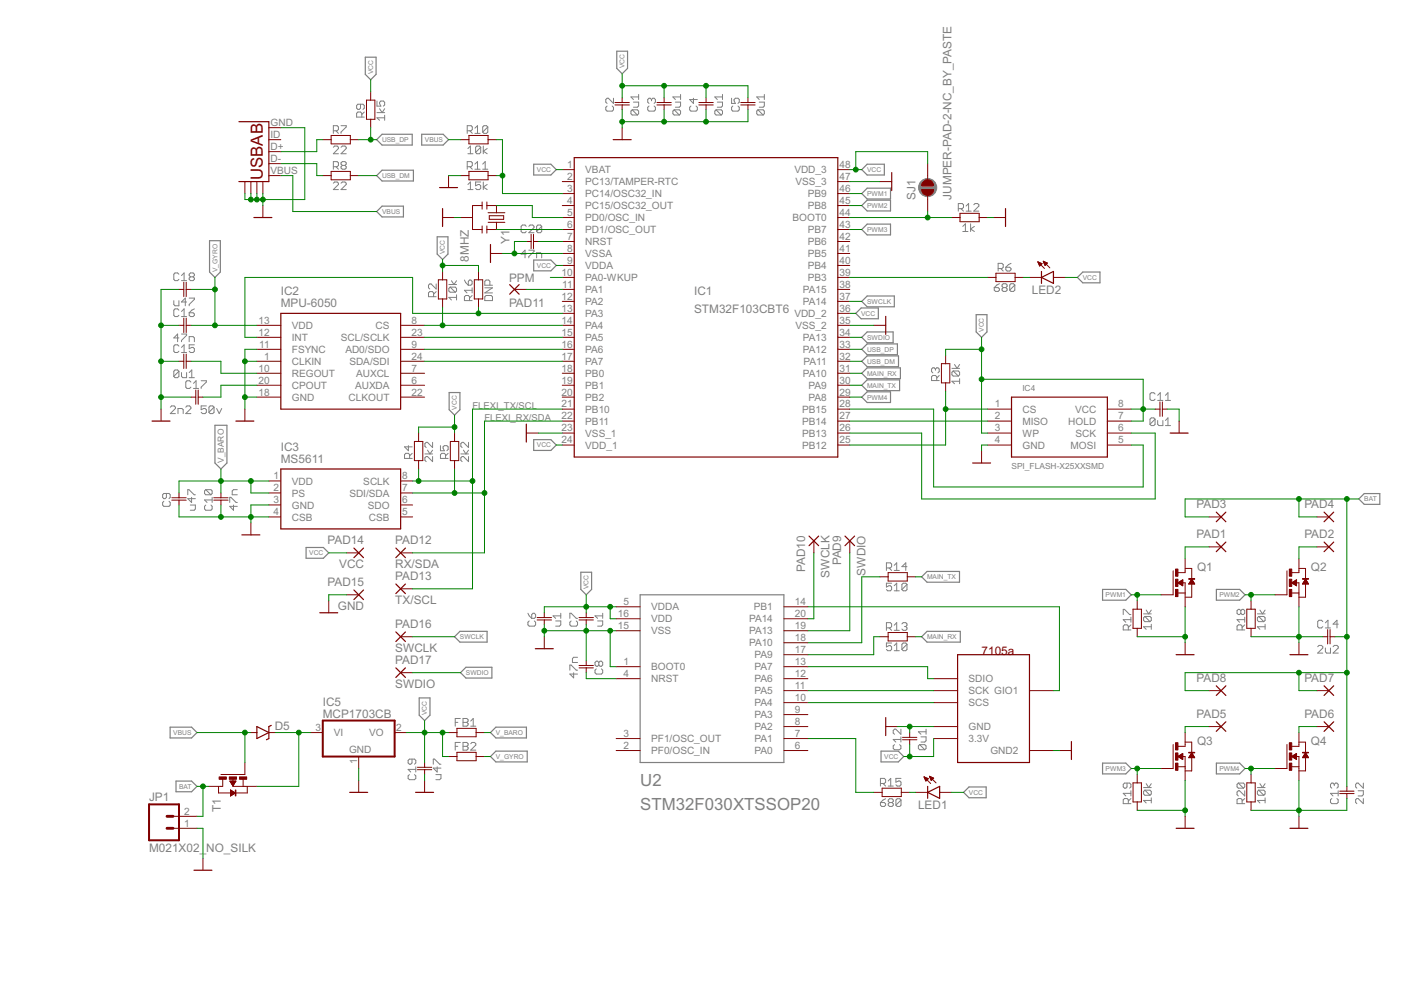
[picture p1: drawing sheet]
<svg xmlns="http://www.w3.org/2000/svg" width="297mm" height="210mm" viewBox="0 0 297 210" stroke-linecap="round" stroke-linejoin="round" font-family="sans-serif">
<defs><g id="words">
<text font-size="4" fill="#800000" x="55.7" y="38.2" transform="rotate(-90 55.7 38.2)">USBAB</text>
<g font-size="4" fill="#808080">
<text x="135.7" y="166.7">U2</text>
<text x="135.7" y="171.8">STM32F030XTSSOP20</text>
</g>
<g font-size="2.8" fill="#808080">
<text x="194.1" y="42.3" transform="rotate(-90 194.1 42.3)">SJ1</text>
<text x="201.8" y="42.3" transform="rotate(-90 201.8 42.3)">JUMPER-PAD-2-NC_BY_PASTE</text>
<text x="108" y="51.7" transform="rotate(-90 108 51.7)">Y1</text>
<text x="99.4" y="55.5" transform="rotate(-90 99.4 55.5)">8MHZ</text>
<text x="107.9" y="59.8">PPM</text>
<text x="59.5" y="62.6">IC2</text>
<text x="59.5" y="65.2">MPU-6050</text>
<text x="107.9" y="65">PAD11</text>
<text x="147.2" y="62.6">IC1</text>
<text x="218.8" y="62.4">LED2</text>
<text x="147.2" y="66.4">STM32F103CBT6</text>
<text x="59.5" y="95.6">IC3</text>
<text x="59.5" y="98.2">MS5611</text>
<text x="253.7" y="107.8">PAD3</text>
<text x="276.5" y="107.8">PAD4</text>
<text x="69.4" y="115.4">PAD14</text>
<text x="83.8" y="115.4">PAD12</text>
<text x="178.3" y="119.9" transform="rotate(-90 178.3 119.9)">PAD9</text>
<text x="253.7" y="114.1">PAD1</text>
<text x="276.5" y="114.1">PAD2</text>
<text x="69.4" y="124.3">PAD15</text>
<text x="71.9" y="120.5">VCC</text>
<text x="83.8" y="120.5">RX/SDA</text>
<text x="83.8" y="123">PAD13</text>
<text x="170.7" y="121.3" transform="rotate(-90 170.7 121.3)">PAD10</text>
<text x="175.9" y="122.5" transform="rotate(-90 175.9 122.5)">SWCLK</text>
<text x="183.5" y="122.1" transform="rotate(-90 183.5 122.1)">SWDIO</text>
<text x="253.8" y="121">Q1</text>
<text x="277.9" y="121">Q2</text>
<text x="71.6" y="129.4">GND</text>
<text x="83.8" y="128.1">TX/SCL</text>
<text x="83.8" y="133.1">PAD16</text>
<text x="83.8" y="138.3">SWCLK</text>
<text x="83.8" y="140.8">PAD17</text>
<text x="68.4" y="149.6">IC5</text>
<text x="83.8" y="145.9">SWDIO</text>
<text x="253.7" y="144.6">PAD8</text>
<text x="276.5" y="144.6">PAD7</text>
<text x="58.3" y="154.8">D5</text>
<text x="68.4" y="152.1">MCP1703CB</text>
<text x="253.7" y="152.2">PAD5</text>
<text x="276.5" y="152.2">PAD6</text>
<text x="253.8" y="157.9">Q3</text>
<text x="277.9" y="157.9">Q4</text>
<text x="31.6" y="169.8">JP1</text>
<text x="46.8" y="172.2" transform="rotate(-90 46.8 172.2)">T1</text>
<text x="194.6" y="171.6">LED1</text>
<text x="31.6" y="180.7">M021X02_</text>
<text x="43.7" y="180.7">NO_SILK</text>
</g>
<text font-size="2.8" fill="#800000" x="208.1" y="138.8">7105a</text>
<g font-size="2.4" fill="#808080">
<text x="57.4" y="26.7">GND</text>
<text x="57.4" y="29.3">ID</text>
<text x="57.4" y="31.8">D+</text>
<text x="57.4" y="34.3">D-</text>
<text x="120.2" y="35.6">1</text>
<text x="178" y="35.6">48</text>
<text x="57.4" y="36.9">VBUS</text>
<text x="120.2" y="38.1">2</text>
<text x="120.2" y="40.7">3</text>
<text x="124.1" y="36.7">VBAT</text>
<text x="124.1" y="39.3">PC13/TAMPER-RTC</text>
<text x="124.1" y="41.8">PC14/OSC32_IN</text>
<text x="168.4" y="36.7">VDD_3</text>
<text x="168.7" y="39.3">VSS_3</text>
<text x="171.3" y="41.8">PB9</text>
<text x="178" y="40.7">46</text>
<text x="178" y="38.1">47</text>
<text x="120.2" y="43.2">4</text>
<text x="120.2" y="45.8">5</text>
<text x="124.1" y="44.3">PC15/OSC32_OUT</text>
<text x="124.1" y="46.9">PD0/OSC_IN</text>
<text x="168" y="46.9">BOOT0</text>
<text x="171.3" y="44.3">PB8</text>
<text x="178" y="45.8">44</text>
<text x="178" y="43.2">45</text>
<text x="120.2" y="48.3">6</text>
<text x="120.2" y="50.8">7</text>
<text x="120.2" y="53.4">8</text>
<text x="124.1" y="49.4">PD1/OSC_OUT</text>
<text x="124.1" y="52">NRST</text>
<text x="171.3" y="52">PB6</text>
<text x="171.3" y="49.4">PB7</text>
<text x="178" y="53.4">41</text>
<text x="178" y="50.8">42</text>
<text x="178" y="48.3">43</text>
<text x="119" y="58.5">10</text>
<text x="120.2" y="55.9">9</text>
<text x="124.1" y="54.5">VSSA</text>
<text x="124.1" y="57">VDDA</text>
<text x="124.1" y="59.6">PA0-WKUP</text>
<text x="171.3" y="59.6">PB3</text>
<text x="171.3" y="57">PB4</text>
<text x="171.3" y="54.5">PB5</text>
<text x="178" y="58.5">39</text>
<text x="178" y="55.9">40</text>
<text x="119" y="63.5">12</text>
<text x="119.2" y="61">11</text>
<text x="124.1" y="62.1">PA1</text>
<text x="124.1" y="64.7">PA2</text>
<text x="170.2" y="64.7">PA14</text>
<text x="170.2" y="62.1">PA15</text>
<text x="178" y="63.5">37</text>
<text x="178" y="61">38</text>
<text x="54.8" y="68.6">13</text>
<text x="54.8" y="71.2">12</text>
<text x="61.9" y="69.7">VDD</text>
<text x="79.6" y="69.7">CS</text>
<text x="87.3" y="68.6">8</text>
<text x="87.3" y="71.2">23</text>
<text x="119" y="66.1">13</text>
<text x="119" y="68.6">14</text>
<text x="119" y="71.2">15</text>
<text x="124.1" y="67.2">PA3</text>
<text x="124.1" y="69.7">PA4</text>
<text x="168.4" y="67.2">VDD_2</text>
<text x="168.7" y="69.7">VSS_2</text>
<text x="178" y="71.2">34</text>
<text x="178" y="68.6">35</text>
<text x="178" y="66.1">36</text>
<text x="55" y="73.7">11</text>
<text x="56" y="76.2">1</text>
<text x="61.9" y="72.3">INT</text>
<text x="61.9" y="74.8">FSYNC</text>
<text x="61.9" y="77.4">CLKIN</text>
<text x="72.3" y="72.3">SCL/SCLK</text>
<text x="73.2" y="74.8">AD0/SDO</text>
<text x="74.1" y="77.4">SDA/SDI</text>
<text x="87.3" y="73.7">9</text>
<text x="87.3" y="76.2">24</text>
<text x="119" y="73.7">16</text>
<text x="119" y="76.2">17</text>
<text x="124.1" y="72.3">PA5</text>
<text x="124.1" y="74.8">PA6</text>
<text x="124.1" y="77.4">PA7</text>
<text x="170.2" y="74.8">PA12</text>
<text x="170.2" y="72.3">PA13</text>
<text x="170.4" y="77.4">PA11</text>
<text x="178" y="76.2">32</text>
<text x="178" y="73.7">33</text>
<text x="54.8" y="78.8">10</text>
<text x="54.8" y="81.3">20</text>
<text x="54.8" y="83.9">18</text>
<text x="61.9" y="79.9">REGOUT</text>
<text x="61.9" y="82.4">CPOUT</text>
<text x="75.3" y="82.4">AUXDA</text>
<text x="75.5" y="79.9">AUXCL</text>
<text x="87.3" y="81.3">6</text>
<text x="87.3" y="78.8">7</text>
<text x="87.3" y="83.9">22</text>
<text x="119" y="78.8">18</text>
<text x="119" y="81.3">19</text>
<text x="119" y="83.9">20</text>
<text x="124.1" y="79.9">PB0</text>
<text x="124.1" y="82.4">PB1</text>
<text x="170.2" y="79.9">PA10</text>
<text x="171.4" y="82.4">PA9</text>
<text x="178" y="83.9">29</text>
<text x="178" y="81.3">30</text>
<text x="178" y="78.8">31</text>
<text x="61.9" y="85">GND</text>
<text x="73.9" y="85">CLKOUT</text>
<text x="119" y="86.4">21</text>
<text x="119" y="88.9">22</text>
<text x="124.1" y="85">PB2</text>
<text x="124.1" y="87.5">PB10</text>
<text x="170.1" y="87.5">PB15</text>
<text x="171.4" y="85">PA8</text>
<text x="178" y="88.9">27</text>
<text x="178" y="86.4">28</text>
<text x="210.9" y="86.4">1</text>
<text x="210.9" y="88.9">2</text>
<text x="216.8" y="87.5">CS</text>
<text x="227.9" y="87.5">VCC</text>
<text x="237.1" y="86.4">8</text>
<text x="237.1" y="88.9">7</text>
<text x="119" y="91.5">23</text>
<text x="119" y="94">24</text>
<text x="124.1" y="90.1">PB11</text>
<text x="124.1" y="92.6">VSS_1</text>
<text x="124.1" y="95.1">VDD_1</text>
<text x="170.1" y="95.1">PB12</text>
<text x="170.1" y="92.6">PB13</text>
<text x="170.1" y="90.1">PB14</text>
<text x="178" y="94">25</text>
<text x="178" y="91.5">26</text>
<text x="210.9" y="91.5">3</text>
<text x="210.9" y="94">4</text>
<text x="216.8" y="90.1">MISO</text>
<text x="216.8" y="92.6">WP</text>
<text x="216.8" y="95.1">GND</text>
<text x="226.5" y="90.1">HOLD</text>
<text x="227" y="95.1">MOSI</text>
<text x="228.1" y="92.6">SCK</text>
<text x="237.1" y="91.5">6</text>
<text x="237.1" y="94">5</text>
<text x="58" y="101.6">1</text>
<text x="85.3" y="101.6">8</text>
<text x="58" y="104.2">2</text>
<text x="58" y="106.7">3</text>
<text x="61.9" y="102.7">VDD</text>
<text x="61.9" y="105.3">PS</text>
<text x="61.9" y="107.8">GND</text>
<text x="74.1" y="105.3">SDI/SDA</text>
<text x="77" y="102.7">SCLK</text>
<text x="78" y="107.8">SDO</text>
<text x="85.3" y="106.7">6</text>
<text x="85.3" y="104.2">7</text>
<text x="58" y="109.2">4</text>
<text x="61.9" y="110.4">CSB</text>
<text x="78.2" y="110.4">CSB</text>
<text x="85.3" y="109.2">5</text>
<text x="131" y="130.8">16</text>
<text x="132.2" y="128.3">5</text>
<text x="138.1" y="129.4">VDDA</text>
<text x="138.1" y="132">VDD</text>
<text x="158.8" y="132">PA14</text>
<text x="159.8" y="129.4">PB1</text>
<text x="168.5" y="128.3">14</text>
<text x="168.5" y="130.8">20</text>
<text x="131" y="133.4">15</text>
<text x="138.1" y="134.5">VSS</text>
<text x="158.8" y="137">PA10</text>
<text x="158.8" y="134.5">PA13</text>
<text x="168.5" y="135.9">18</text>
<text x="168.5" y="133.4">19</text>
<text x="132.2" y="141">1</text>
<text x="132.2" y="143.5">4</text>
<text x="138.1" y="142.1">BOOT0</text>
<text x="160" y="142.1">PA7</text>
<text x="160" y="139.6">PA9</text>
<text x="168.5" y="143.5">12</text>
<text x="168.5" y="141">13</text>
<text x="168.5" y="138.5">17</text>
<text x="138.1" y="144.6">NRST</text>
<text x="160" y="149.7">PA4</text>
<text x="160" y="147.2">PA5</text>
<text x="160" y="144.6">PA6</text>
<text x="168.5" y="148.6">10</text>
<text x="168.5" y="146.1">11</text>
<text x="205.4" y="147.2">SCK GIO1</text>
<text x="205.4" y="149.7">SCS</text>
<text x="205.4" y="144.6">SDIO</text>
<text x="66.9" y="155">3</text>
<text x="84" y="155">2</text>
<text x="160" y="154.8">PA2</text>
<text x="160" y="152.3">PA3</text>
<text x="168.5" y="153.7">8</text>
<text x="168.5" y="151.1">9</text>
<text x="205.4" y="154.8">GND</text>
<text x="70.8" y="156.1">VI</text>
<text x="74" y="159.6">GND</text>
<text x="75.7" y="161.9" transform="rotate(-90 75.7 161.9)">1</text>
<text x="78.2" y="156.1">VO</text>
<text x="132.2" y="158.8">2</text>
<text x="132.2" y="156.2">3</text>
<text x="138.1" y="159.9">PF0/OSC_IN</text>
<text x="138.1" y="157.3">PF1/OSC_OUT</text>
<text x="160" y="159.9">PA0</text>
<text x="160" y="157.3">PA1</text>
<text x="168.5" y="158.8">6</text>
<text x="168.5" y="156.2">7</text>
<text x="205.4" y="157.3">3.3V</text>
<text x="210" y="159.9">GND2</text>
<text x="39" y="172.7">2</text>
<text x="39" y="175.3">1</text>
</g>
<g font-size="2.2" fill="#808080">
<text x="100.2" y="86.8">FLEXI_TX/SCL</text>
<text x="102.7" y="89.3">FLEXI_RX/SDA</text>
</g>
<g font-size="2" fill="#808080">
<text x="216.8" y="82.9">IC4</text>
<text x="47.5" y="98.2" transform="rotate(-90 47.5 98.2)">V_BARO</text>
<text x="214.5" y="99.4">SPI_FLASH-X25XXSMD</text>
</g>
<g font-size="1.6" fill="#808080">
<text x="79.1" y="15.8" transform="rotate(-90 79.1 15.8)">VCC</text>
<text x="132.4" y="14.5" transform="rotate(-90 132.4 14.5)">VCC</text>
<text x="81" y="30.1">USB_DP</text>
<text x="90.1" y="30.1">VBUS</text>
<text x="81" y="37.7">USB_DM</text>
<text x="113.8" y="36.5">VCC</text>
<text x="183.9" y="36.5">VCC</text>
<text x="183.9" y="41.6">PWM1</text>
<text x="81" y="45.4">VBUS</text>
<text x="183.9" y="44.1">PWM2</text>
<text x="94.3" y="53.9" transform="rotate(-90 94.3 53.9)">VCC</text>
<text x="183.9" y="49.2">PWM3</text>
<text x="46.1" y="57.7" transform="rotate(-90 46.1 57.7)">V_GYRO</text>
<text x="113.8" y="56.8">VCC</text>
<text x="229.6" y="59.3">VCC</text>
<text x="183.9" y="64.4">SWCLK</text>
<text x="182.6" y="66.9">VCC</text>
<text x="208.6" y="70.4" transform="rotate(-90 208.6 70.4)">VCC</text>
<text x="183.9" y="77.1">USB_DM</text>
<text x="183.9" y="74.6">USB_DP</text>
<text x="183.9" y="72">SWDIO</text>
<text x="183.9" y="82.2">MAIN_TX</text>
<text x="183.9" y="79.6">MAIN_RX</text>
<text x="96.9" y="86.9" transform="rotate(-90 96.9 86.9)">VCC</text>
<text x="183.9" y="84.7">PWM4</text>
<text x="113.8" y="94.9">VCC</text>
<text x="289.2" y="106.3">BAT</text>
<text x="65.6" y="117.7">VCC</text>
<text x="124.8" y="125" transform="rotate(-90 124.8 125)">VCC</text>
<text x="196.5" y="122.8">MAIN_TX</text>
<text x="234.4" y="126.6">PWM1</text>
<text x="258.5" y="126.6">PWM2</text>
<text x="97.5" y="135.5">SWCLK</text>
<text x="196.5" y="135.5">MAIN_RX</text>
<text x="98.8" y="143.1">SWDIO</text>
<text x="36.7" y="155.8">VBUS</text>
<text x="90.5" y="151.6" transform="rotate(-90 90.5 151.6)">VCC</text>
<text x="105.1" y="155.8">V_BARO</text>
<text x="105.1" y="160.9">V_GYRO</text>
<text x="187.5" y="160.9">VCC</text>
<text x="38" y="167.2">BAT</text>
<text x="234.4" y="163.4">PWM3</text>
<text x="258.5" y="163.4">PWM4</text>
<text x="205.4" y="168.5">VCC</text>
</g>
</g></defs>
<g fill="none" stroke="#808080" stroke-width=".25">
<path d="M77.4 12.1h2.3v3.7l-1.1 1.1-1.2-1.1zM130.8 10.9h2.3v3.6l-1.2 1.1-1.1-1.1zM81 28.5h6.4v2.3h-6.4l-1.1-1.2zM81 36.1h6.7v2.3h-6.7l-1.1-1.2zM89.4 28.5h4.6l1.1 1.1-1.1 1.2h-4.6zM113.2 34.8h3.6l1.1 1.2-1.1 1.1h-3.6zM183.9 34.8h3.6v2.3h-3.6l-1.2-1.1zM183.9 39.9h4.9v2.3h-4.9l-1.2-1.2zM44.4 51h2.3v6.7l-1.1 1.1-1.2-1.1zM81 43.7h4.5v2.3h-4.5l-1.1-1.1zM92.7 50.2h2.3v3.7l-1.2 1.1-1.1-1.1zM113.2 55.1h3.6l1.1 1.2-1.1 1.1h-3.6z"/>
<path d="M183.9 47.5h4.9v2.3h-4.9l-1.2-1.1zM183.9 42.4h4.9v2.3h-4.9l-1.2-1.1zM228.4 58.8l1.2-1.1h3.6v2.3h-3.6zM182.6 65.3h3.6v2.3h-3.6l-1.2-1.2zM182.7 76.6l1.2-1.1h6.6v2.2h-6.6zM182.7 74.1l1.2-1.2h6.4v2.3h-6.4zM182.7 79.1l1.2-1.1h7v2.3h-7zM183.9 62.8h5.7v2.2h-5.7l-1.2-1.1zM183.9 70.4h5.5v2.3h-5.5l-1.2-1.2zM207 66.7h2.3v3.7l-1.2 1.1-1.1-1.1zM45.6 90.2h2.5v8l-1.3 1.2-1.2-1.2zM95.2 83.2h2.3v3.7l-1.1 1.1-1.2-1.1z"/>
<path d="M113.2 93.2h3.6l1.1 1.2-1.1 1.1h-3.6zM182.7 81.7l1.2-1.2h6.8v2.3h-6.8zM182.7 84.2l1.2-1.1h4.9v2.2h-4.9zM64.9 116.1h3.7l1.1 1.1-1.1 1.2h-3.7zM288.1 105.8l1.1-1.2h3.3v2.3h-3.3zM96.4 135l1.1-1.1h5.8v2.2h-5.8zM123.1 121.3h2.3v3.7l-1.1 1.1-1.2-1.1zM135.7 126.1h30.5v35.6h-30.5zM195.4 122.3l1.2-1.1h6.8v2.2h-6.8zM196.6 133.9h7v2.2h-7l-1.2-1.1zM233.8 125h4.9l1.1 1.1-1.1 1.2h-4.9zM257.9 125h4.9l1.2 1.1-1.2 1.2h-4.9z"/>
<path d="M36.1 154.2h4.5l1.2 1.1-1.2 1.2h-4.5zM88.9 148h2.3v3.6l-1.2 1.2-1.1-1.2zM97.6 142.6l1.2-1.1h5.5v2.3h-5.5zM104 155.3l1.1-1.1h6.5v2.3h-6.5zM186.8 159.3h3.7l1.1 1.1-1.1 1.1h-3.7zM37.3 165.6h3.3l1.2 1.1-1.2 1.2h-3.3zM104 160.4l1.1-1.1h6.7v2.2h-6.7zM204.3 168l1.1-1.1h3.7v2.2h-3.7zM233.8 161.8h4.9l1.1 1.1-1.1 1.2h-4.9zM257.9 161.8h4.9l1.2 1.1-1.2 1.2h-4.9z"/>
</g>
<g fill="none" stroke="#808080" stroke-width=".21">
<path d="M70.7 31.2l.3-.2h.5l.3 .2v.3l-1.1 1.1h1.1M70.7 27.7h.8l.3-.2v-.6l-.3-.3h-.8v1.7M70.7 35.3h.8l.3-.2v-.6l-.3-.2h-.8v1.6M70.7 38.8l.3-.2h.5l.3 .2v.3l-1.1 1.1h1.1M71.2 27.7l.6 .6M71.2 35.3l.6 .6M72.3 31.2l.3-.2h.5l.3 .2v.3l-1.1 1.1h1.1M72.3 26.6h1.1v.3l-1.1 1.1v.3M72.3 38.8l.3-.2h.5l.3 .2v.3l-1.1 1.1h1.1M72.6 35.1l-.3-.3v-.3l.3-.2h.5l.3 .2v.3l-.3 .3M72.6 35.1l-.3 .2v.3l.3 .3h.5l.3-.3v-.3l-.3-.2M72.6 35.1h.5"/>
<path d="M76.4 22.1v.8l-.2 .3h-.3l-.3-.3v-.5l.3-.3h1.1l.2 .3v.5l-.2 .3M76.7 24.8v-.8l-.3-.3h-.5l-.3 .3v.8h1.6M77.2 23.7l-.5 .6M79.9 21.4v1.1h.9l-.3-.5v-.3l.3-.3h.5l.3 .3v.5l-.3 .3M79.9 23.9h1.7M80.5 23.1l.5 .8 .6-.8M81.6 25h-1.7l.6 .5M81.6 24.4v1.1M99.1 27.7h.8l.2-.2v-.6l-.2-.3h-.8v1.7M99.1 35.3h.8l.2-.2v-.6l-.2-.2h-.8v1.6M99.2 32.6h1.1M99.2 31.5l.5-.5v1.6"/>
<path d="M99.2 39.1l.5-.5v1.6M99.6 27.7l.5 .6M99.6 35.3l.5 .6M100.7 35.9h1.1M100.7 27.2l.5-.6v1.7M100.7 34.8l.5-.5v1.6M100.7 28.3h1.1M101.9 31.2v1.1l-.3 .3h-.5l-.3-.3M101.9 31.2l-.3-.2h-.5l-.3 .2v1.1M101.9 38.6h-1.1v.8l.6-.3h.2l.3 .3v.5l-.3 .3h-.5l-.3-.3M101.9 31.2l-1.1 1.1M102.3 35.9h1.1"/>
<path d="M102.3 34.8l.6-.5v1.6M102.5 31v1.6M102.5 38.6v1.6M103.3 31.5l-.8 .5 .8 .6M103.3 39.1l-.8 .6 .8 .5M103.4 26.9l-.3-.3h-.5l-.3 .3v1.1M103.4 26.9v1.1l-.3 .3h-.5l-.3-.3M103.4 26.9l-1.1 1.1M128.7 22.5l-.3 .3v.5l.3 .3h1.1l.3-.3v-.5l-.3-.3M130.1 20.8v1.1l-1.1-1.1h-.3l-.3 .3v.6l.3 .2M134 23.3l-.2 .3v.5l.2 .3h1.1M134 23.3h1.1l.3 .3v.5l-.3 .3"/>
<path d="M134 23.3l1.1 1.1M134.3 21.7h1.1v.8l-.3 .2h-.8M135.4 20v1.1M135.4 20.6h-1.6l.5 .5M137.6 22.5l-.3 .3v.5l.3 .3h1.1l.3-.3v-.5l-.3-.3M138.1 21.1l-.2-.3h-.3l-.3 .3v.6l.3 .2M138.1 21.1l.3-.3h.3l.3 .3v.6l-.3 .2M138.1 21.1v.3M142.9 23.3l-.2 .3v.5l.2 .3h1.1M142.9 23.3h1.1l.3 .3v.5l-.3 .3M142.9 23.3l1.1 1.1M143.2 21.7h1.1v.8l-.3 .2h-.8"/>
<path d="M144.3 20.6h-1.6l.5 .5M144.3 20v1.1M146.5 22.5l-.3 .3v.5l.3 .3h1.1l.2-.3v-.5l-.2-.3M147 20.8v1.1l-.8-.8h1.6M151.8 23.3l-.2 .3v.5l.2 .3h1.1M151.8 23.3h1.1l.3 .3v.5l-.3 .3M151.8 23.3l1.1 1.1M152.1 21.7h1.1v.8l-.3 .2h-.8M153.2 20.6h-1.6l.5 .5M153.2 20v1.1M155.1 20.8v1.1h.8l-.3-.5v-.3l.3-.3h.6l.2 .3v.6l-.2 .2M155.4 22.5l-.3 .3v.5l.3 .3h1.1l.2-.3v-.5l-.2-.3"/>
<path d="M160.7 23.3l-.3 .3v.5l.3 .3h1.1M160.7 23.3h1.1l.3 .3v.5l-.3 .3M160.7 23.3l1.1 1.1M161 21.7h1.1v.8l-.3 .2h-.8M162.1 20.6h-1.7l.6 .5M162.1 20v1.1M37.9 58.1l-.2-.2h-.6l-.2 .2v1.1l.2 .3h.6l.2-.3M38.5 58.4l.5-.5v1.6M38.5 59.5h1.1M40.4 58.7l-.3-.3v-.3l.3-.2h.5l.3 .2v.3l-.3 .3M40.4 58.7l-.3 .3v.2l.3 .3h.5l.3-.3v-.2l-.3-.3M40.4 58.7h.5"/>
<path d="M95.7 59.5l.5 .8 .6-.8M98.5 59.4l.2 .5 .6 .6M99.2 40.2h1.1M99.5 59.4h.3l.3 .2v.6l-.3 .3h-.5v-.9zM111.6 53.9h-1.1l.8-.9v1.7M111.6 48l-.3-.3h-.5l-.3 .3v1.1l.3 .2h.5l.3-.2M112.1 53h1.1v.3l-1.1 1.1v.3M112.1 48l.3-.3h.5l.3 .3v.3l-1.1 1h1.1M113.8 54.7v-1.1h.8l.3 .3v.8M114.9 48l-.3-.3h-.6l-.2 .3v1.1M114.9 48v1.1l-.3 .2h-.6l-.2-.2M114.9 48l-1.1 1.1"/>
<path d="M203.2 44.2h.8l.3-.2v-.6l-.3-.2h-.8v1.6M203.7 44.2l.6 .6M204.1 48l.6-.5v1.6M204.1 49.1h1.1M204.8 43.7l.6-.5v1.6M204.8 44.8h1.1M205.8 47.5v1.6M206.5 43.4l.2-.2h.6l.2 .2v.3l-1 1.1h1M206.6 48l-.8 .6 .8 .5M211.6 56.9h.8l.3-.2v-.6l-.3-.3h-.8v1.7M212.2 56.9l.5 .6M213.3 56.7h.8l.3 .2v.3l-.3 .3h-.6l-.2-.3z"/>
<path d="M214.4 55.8l-.6 .3-.5 .6M36.9 63.8v.8l.2 .2h.8v-1M37.9 65.8l-.2-.3h-.6l-.2 .3v1l.2 .3h.6l.2-.3M37.9 73.4l-.2-.3h-.6l-.2 .3v1.1l.2 .2h.6l.2-.2M37.9 78.7l-.2-.3h-.6l-.2 .3v1.1M37.9 78.7v1.1l-.2 .3h-.6l-.2-.3M37.9 78.7l-1 1.1M37.9 71.6h-1l.8-.8v1.7M38.5 79v.8l.3 .3h.8v-1.1M38.5 70.8h1.1v.3l-1.1 1.1v.3M38.5 74.7h1.1M38.5 73.7l.5-.6v1.6"/>
<path d="M38.5 66l.5-.5v1.6M38.5 67.1h1.1M39.6 64h-1.1l.8-.8v1.6M40.1 79l.6-.6v1.7M40.1 63.2h1.1v.3l-1.1 1.1v.2M40.1 66.3h.8l.3 .3v.2l-.3 .3h-.5l-.3-.3zM40.1 72.5v-1.1h.8l.3 .2v.9M41.2 73.1h-1.1v.8l.6-.2h.2l.3 .2v.6l-.3 .2h-.5l-.3-.2M41.2 65.5l-.5 .3-.6 .5M91.9 62.9v-.8l-.2-.3h-.6l-.3 .3v.8h1.7M92.5 60.2v1.1l-1.1-1.1h-.3l-.3 .3v.5l.3 .3M92.5 61.8l-.6 .6"/>
<path d="M95.2 60.3h1.6M95.4 60.9h1.1l.3 .3v.5l-.3 .3M95.4 60.9l-.2 .3v.5l.2 .3h1.1M95.4 60.9l1.1 1.1M96.8 63.1h-1.6l.5 .5M96.8 62.5v1.1M99.5 63.7v-.8l-.2-.2h-.6l-.2 .2v.8h1.6M100.1 62.7l-.6 .5M100.1 61.6h-1.6l.5 .5M100.1 61v1.1M102.8 62.9l.3-.2h1l.3 .2v.8h-1.6zM102.8 61h1.6l-1.6 1.1h1.6"/>
<path d="M103.9 60.5v-.9l-.3-.2h-.5l-.3 .2v.9h1.6M198.3 78.3l-.2-.3h-.3l-.3 .3v.5l.3 .3M198.3 78.3l.3-.3h.3l.2 .3v.5l-.2 .3M198.3 78.3v.2M199.1 79.6l-.5 .6M201.8 78.1h1.7M202.1 78.7h1.1l.3 .2v.6l-.3 .2M202.1 78.7l-.3 .2v.6l.3 .2h1.1M202.1 78.7l1.1 1M202.4 77.3l.5 .8 .6-.8M210.8 61h.8l.3 .3v.2l-.3 .3h-.5l-.3-.3zM211.9 60.2l-.6 .2-.5 .6"/>
<path d="M212.7 61l-.3 .3v.2l.3 .3h.6l.2-.3v-.2l-.2-.3M212.7 61h.6M212.7 61l-.3-.3v-.3l.3-.2h.6l.2 .2v.3l-.2 .3M215.2 60.4v1.1l-.3 .3h-.5l-.3-.3M215.2 60.4l-.3-.2h-.5l-.3 .2v1.1M215.2 60.4l-1.1 1.1M36.1 86.3l.3-.2h.5l.3 .2v.3l-1.1 1.1h1.1M37.7 87.7v-1.1h.9l.2 .3v.8M39.4 86.3l.2-.2h.6l.3 .2v.3l-1.1 1.1h1.1M40.1 80.1h1.1M40.5 81l-.3-.3h-.6l-.2 .3v1.1l.2 .3h.6l.3-.3M41 82.4h1.1"/>
<path d="M41 81.3l.6-.6v1.7M42.7 80.7h1.1v.3l-1.1 1.1v.3M43.8 86.1h-1.1v.8l.5-.3h.3l.3 .3v.5l-.3 .3h-.6l-.2-.3M45.4 86.3v1.1l-.3 .3h-.5l-.3-.3M45.4 86.3l-.3-.2h-.5l-.3 .2v1.1M45.4 86.3l-1.1 1.1M45.9 86.6l.6 1.1 .5-1.1M86.6 94.5v1.1l-.8-.9h1.6M86.8 97.2v-.8l-.2-.3h-.6l-.2 .3v.8h1.6M87.4 96.1l-.6 .5M90.1 96.2h1.6M90.6 95.4l.6 .8 .5-.8"/>
<path d="M91.7 93.8v1.1l-1.1-1.1h-.2l-.3 .3v.5l.3 .3M91.7 96.8v1.1l-1.1-1.1h-.2l-.3 .3v.5l.3 .3M93.4 94.5v1.1h.8l-.3-.6v-.3l.3-.2h.5l.3 .2v.6l-.3 .3M94.5 97.2v-.8l-.3-.3h-.5l-.3 .3v.8h1.6M95 96.1l-.5 .5M97.7 96.2h1.6M98.3 95.4l.5 .8 .5-.8M99.3 96.8v1.1l-1-1.1h-.3l-.3 .3v.5l.3 .3M99.3 93.8v1.1l-1-1.1h-.3l-.3 .3v.5l.3 .3M198.6 80.7v-.8l-.3-.3h-.5l-.3 .3v.8h1.6M203.5 80.8h-1.7l.6 .6M203.5 80.3v1.1"/>
<path d="M244.9 83.5l-.3-.2h-.5l-.3 .2v1.1l.3 .3h.5l.3-.3M244.9 88.9l-.3-.3h-.5l-.3 .3v1.1M244.9 88.9v1.1l-.3 .2h-.5l-.3-.2M244.9 88.9l-1.1 1.1M245.4 89.2v.8l.3 .2h.8v-1M245.4 84.9h1.1M245.4 83.8l.6-.5v1.6M247.1 90.2h1.1M247.1 89.2l.5-.6v1.6M247.1 83.8l.5-.5v1.6M247.1 84.9h1.1M34.7 106.3l-.2 .3v.5l.2 .3h1.1l.3-.3v-.5l-.3-.3"/>
<path d="M35.3 104.6v.9l-.3 .2h-.3l-.2-.2v-.6l.2-.3h1.1l.3 .3v.6l-.3 .2M39.8 104.9v-1.1h.3l1.1 1.1h.2M40.3 107.1h1.1v.8l-.2 .3h-.9M40.6 105.5v1l-.8-.8h1.6M43.6 107.1l-.2 .3v.5l.2 .3h1.1l.3-.3v-.5l-.3-.3M43.6 103.8h1.1l.3 .3v.5l-.3 .3M43.6 103.8l-.2 .3v.5l.2 .3h1.1M43.6 103.8l1.1 1.1M45 105.5v1M45 106h-1.6l.5 .5M48.7 106.5v-1h.3l1.1 1h.2M49.5 107.1v1.1l-.8-.8h1.6"/>
<path d="M50.3 103.8h-.8l-.3 .3v.8h1.1M189.6 119.9l.5-.6v1.6M111.9 130l.3 .6 .5 .5M112.2 131.7l-.3 .2v.6l.3 .3h1.1l.3-.3v-.6l-.3-.2M113 130h.3l.3 .3v.6l-.3 .2h-.6v-.8zM117.8 131.7h1.1v.8l-.3 .3h-.8M118.9 130v1.1M118.9 130.6h-1.6l.5 .5M120.8 131.1v-1.1h.3l1.1 1.1h.2M121.1 131.7l-.3 .2v.6l.3 .3h1.1l.2-.3v-.6l-.2-.2M122.4 139.4h-.8l-.2 .2v.9h1M126.7 131.7h1.1v.8l-.3 .3h-.8"/>
<path d="M127.8 130.6h-1.6l.5 .5M127.8 130v1.1M187.9 120.4h.9l.2-.3v-.5l-.2-.3h-.9v1.6M187.9 133.1h.9l.2-.3v-.5l-.2-.3h-.9v1.6M188.5 133.1l.5 .5M188.5 120.4l.5 .5M189 136.3h-1.1v.9l.6-.3h.3l.2 .3v.5l-.2 .3h-.6l-.3-.3M189 123.7h-1.1v.8l.6-.3h.3l.2 .3v.5l-.2 .3h-.6l-.3-.3M189.6 138h1.1M189.6 136.9l.5-.6v1.7M189.6 124.2l.5-.5v1.6M189.6 132.6l.5-.6v1.6"/>
<path d="M189.6 125.3h1.1M189.6 133.6h1.1M189.6 120.9h1.1M191.2 132.3l.3-.3h.5l.3 .3v.3l-.3 .2M191.8 132.8h.2M192 132.8l.3 .3v.3l-.3 .2h-.5l-.3-.2M192.3 136.6l-.3-.3h-.5l-.3 .3v1.1M192.3 136.6v1.1l-.3 .3h-.5l-.3-.3M192.3 123.9l-.3-.2h-.5l-.3 .2v1.1M192.3 123.9v1.1l-.3 .3h-.5l-.3-.3M192.3 136.6l-1.1 1.1M192.3 123.9l-1.1 1.1"/>
<path d="M192.3 120.1h-1.1l.8-.8v1.6M238.1 130.3v-1.1h.3l1.1 1.1h.3M239.2 133.6v-.8l-.2-.3h-.6l-.3 .3v.8h1.7M239.8 132.5l-.6 .5M239.8 131.4h-1.7l.6 .5M239.8 130.9v1M242.5 130.2h1.6M242.7 130.7h1.1l.3 .3v.5l-.3 .3M242.7 130.7l-.2 .3v.5l.2 .3h1.1M242.7 130.7l1.1 1.1M243 129.3l.5 .9 .6-.9M244.1 132.9h-1.6l.5 .5"/>
<path d="M244.1 132.4v1M263.1 129.5l-.3-.3h-.2l-.3 .3v.5l.3 .3h.2l.3-.3M263.1 129.5l.3-.3h.2l.3 .3v.5l-.3 .3h-.2l-.3-.3M263.1 129.5v.5M263.4 133.6v-.8l-.3-.3h-.5l-.3 .3v.8h1.6M263.9 131.4h-1.6l.5 .5M263.9 132.5l-.5 .5M263.9 130.9v1M266.6 130.2h1.6M266.9 130.7l-.3 .3v.5l.3 .3h1M266.9 130.7h1l.3 .3v.5l-.3 .3M266.9 130.7l1 1.1"/>
<path d="M267.1 129.3l.6 .9 .5-.9M268.2 132.9h-1.6l.5 .5M268.2 132.4v1M279.4 137.1l.3-.3h.5l.3 .3v.3l-1.1 1.1h1.1M280.5 131.8l-.3-.3h-.5l-.3 .3v1.1l.3 .2h.5l.3-.2M281 137.4v.8l.3 .3h.8v-1.1M281 133.1h1.1M281 132.1l.6-.6v1.6M282.6 137.1l.3-.3h.6l.2 .3v.3l-1.1 1.1h1.1M283.7 132.3h-1.1l.9-.8v1.6M96.5 153.2h.6M96.5 158.2h.6"/>
<path d="M97.6 152.3h-1.1v1.7M97.6 157.4h-1.1v1.6M98.2 152.3h.8l.3 .3v.3l-.3 .3 .3 .2v.3l-.3 .3h-.8zM98.2 153.2h.8M98.2 157.4h.8l.3 .3v.3l-.3 .2 .3 .3v.3l-.3 .2h-.8zM98.2 158.2h.8M99.8 154h1.1M99.8 152.9l.5-.6v1.7M99.8 157.7l.3-.3h.5l.3 .3v.3l-1.1 1h1.1M120.8 142.1v-1.1h.3l1.1 1.1h.2M121.6 142.6v1.1l-.8-.8h1.6M126.4 141.8l-.2 .3v.5l.2 .3h1.1l.3-.3v-.5l-.3-.3"/>
<path d="M127 140.5l.2-.3h.3l.3 .3v.5l-.3 .3h-.3l-.2-.3M127 140.5l-.3-.3h-.3l-.2 .3v.5l.2 .3h.3l.3-.3M127 140.5v.5M189.7 157.9l-.3 .3v.5l.3 .3h1l.3-.3v-.5l-.3-.3M191 154.6v1.1l-1.1-1.1h-.2l-.3 .3v.5l.3 .3M191 156.2v1.1M191 156.8h-1.6l.5 .5M195 157.9l-.3 .3v.5l.3 .3h1.1M195 157.9h1.1l.2 .3v.5l-.2 .3M195 157.9l1.1 1.1M195.3 156.2h1v.9l-.2 .2h-.8M196.3 154.6v1.1"/>
<path d="M196.3 155.2h-1.6l.6 .5M86.8 164.2l-.3 .3v.5l.3 .3h1.1l.3-.3v-.5l-.3-.3M87.4 161v.8l-.3 .2h-.3l-.3-.2v-.6l.3-.2h1.1l.3 .2v.6l-.3 .2M88.2 162.6v1.1M88.2 163.1h-1.7l.6 .6M91.9 162v-1h.2l1.1 1h.3M92.4 164.2h1.1v.8l-.3 .3h-.8M92.7 162.6v1.1l-.8-.8h1.6M186.7 166.1h.8l.3-.3v-.5l-.3-.3h-.8v1.7M186.7 170.2h.8l.3 .2v.3l-.3 .3h-.6l-.2-.3zM187.2 166.1l.6 .6M187.8 169.4l-1.1 .8"/>
<path d="M188.3 165.6l.5-.6v1.7M188.3 166.7h1.1M188.6 170.2l-.3 .2v.3l.3 .3h.5l.3-.3v-.3l-.3-.2M188.6 170.2h.5M188.6 170.2l-.3-.3v-.3l.3-.2h.5l.3 .2v.3l-.3 .3M191 169.6v1.1l-.2 .3h-.6l-.3-.3M191 169.6l-.2-.2h-.6l-.3 .2v1.1M191 165h-1.1v.8l.6-.2h.3l.2 .2v.6l-.2 .3h-.6l-.3-.3M191 169.6l-1.1 1.1M239 166v.8l-.3 .3h-.3l-.3-.3v-.5l.3-.3h1.1l.3 .3v.5l-.3 .3M239.2 170.4v-.8l-.2-.3h-.6l-.3 .3v.8h1.7M239.8 167.7v1.1"/>
<path d="M239.8 169.3l-.6 .5M239.8 168.2h-1.7l.6 .6M242.5 167h1.6M242.7 167.5h1.1l.3 .3v.5l-.3 .3M242.7 167.5l-.2 .3v.5l.2 .3h1.1M242.7 167.5l1.1 1.1M243 166.2l.5 .8 .6-.8M244.1 169.2v1M244.1 169.7h-1.6l.5 .5M262.6 166h1l.3 .3v.5l-.3 .3M262.6 166l-.3 .3v.5l.3 .3h1M262.6 166l1 1.1"/>
<path d="M263.4 170.4v-.8l-.3-.3h-.5l-.3 .3v.8h1.6M263.9 167.7v1.1l-1.1-1.1h-.2l-.3 .2v.6l.3 .3M263.9 169.3l-.5 .5M266.6 167h1.6M266.9 167.5h1l.3 .3v.5l-.3 .3M266.9 167.5l-.3 .3v.5l.3 .3h1M266.9 167.5l1 1.1M267.1 166.2l.6 .8 .5-.8M268.2 169.2v1M268.2 169.7h-1.6l.5 .5M282.4 169.3l-.3 .3v.5l.3 .3h1l.3-.3v-.5l-.3-.3M282.9 166.3l-.3-.3h-.2l-.3 .3v.5l.3 .3"/>
<path d="M282.9 166.3l.3-.3h.2l.3 .3v.5l-.3 .3M282.9 166.3v.3M283.7 167.7v1.1M283.7 168.2h-1.6l.5 .6M288 167.7h1.1v.8l-.3 .3h-.8M289.1 166v1.1l-1.1-1.1h-.3l-.3 .3v.5l.3 .3M289.1 169.3v1.1l-1.1-1.1h-.3l-.3 .3v.5l.3 .3"/>
</g>
<circle cx="196.7" cy="39.8" r="1.93" fill="#808080" stroke="#808080" stroke-width=".21"/>
<g fill="none" stroke="#800000" stroke-width=".21">
<path d="M78.6 19.5v1.7M51.9 38.5v2.5M53.2 38.5v2.5M54.5 38.5v2.5M55.7 38.5v2.5M57 32.2h2.5M57 34.7h2.5M57 27.1h2.5M57 29.6h2.5M57 37.2h2.5M68.4 29.6h1.8M68.4 37.2h1.8"/>
<path d="M70.2 28.7h4.1v1.8h-4.1zM70.2 36.3h4.1v1.8h-4.1zM74.3 29.6h1.8M74.3 37.2h1.8M77.7 21.2h1.8v4.1h-1.8zM78.6 25.3v1.8M95.1 37.2v2.6M97.6 29.6h1.8M97.6 37.2h1.8M99.4 28.7h4.1v1.8h-4.1zM99.4 36.3h4.1v1.8h-4.1zM103.5 29.6h1.8"/>
<path d="M103.5 37.2h1.8M119.2 36h2.6M119.2 38.5h2.6M130.4 22.2h3M130.4 21.7h3M131.9 20.7v1M131.9 22.2v1.1M131.9 27.1v2.5M139.3 22.2h3M139.3 21.7h3M140.8 20.7v1M140.8 22.2v1.1"/>
<path d="M148.2 22.2h3M148.2 21.7h3M149.7 20.7v1M149.7 22.2v1.1M157.1 22.2h3M157.1 21.7h3M158.6 20.7v1M158.6 22.2v1.1M177.6 36h2.6M177.6 38.5h2.6M186.5 38.5h2.6M196.7 34.7v3.4"/>
<path d="M39 59.8v3.1M39.5 59.8v3.1M55.7 43.6v2.5M92.9 59.3h1.8v4.1h-1.8zM93.8 46.1h2.6M93.8 57.6v1.7M97.6 46.1h2.6M100.6 59.3h1.7v4.1h-1.7zM101.5 57.6v1.7M102.2 43.6h-2v5.1h2M102.2 42.8v1.5M102.2 47.9v1.5"/>
<path d="M103.2 43.6h2.1v1.5M103.2 42.8v1.5M103.2 47.9v1.5M103.5 47.1h3.5M103.5 45.1h3.5M103.7 45.7h3.1v.8h-3.1zM104 53.7h2.5M105.3 47.1v1.6h-2.1M111.6 51.2h1M112.6 49.7v3M113.1 51.2h1M113.1 49.7v3"/>
<path d="M119.2 41h2.6M119.2 43.6h2.6M119.2 46.1h2.6M119.2 48.7h2.6M119.2 51.2h2.6M119.2 53.7h2.6M119.2 56.3h2.6M119.2 58.8h2.6M177.6 41h2.6M177.6 43.6h2.6M177.6 46.1h2.6M177.6 48.7h2.6"/>
<path d="M177.6 51.2h2.6M177.6 53.7h2.6M177.6 56.3h2.6M177.6 58.8h2.6M196.7 41.4v3.5M201.8 46.1h1.7M203.5 45.2h4.1v1.8h-4.1zM207.6 46.1h1.8M209.4 58.8h1.8M210.7 46.1h2.5M211.2 57.9h4v1.8h-4zM215.2 58.8h1.8"/>
<path d="M218.3 58.8h2.5M220 55.5l1.4 1.4M220 55.5l.9 .4-.5 .5zM220.1 55.6h.2M220.1 55.7h.4M220.2 55.9h.6M220.2 56h.7M220.3 56.1h.4M220.3 56.2h.3M220.4 56.3h.1M221.2 55.4l1.4 1.4M221.2 55.4l.9 .4-.5 .5z"/>
<path d="M221.2 55.5h.2M221.3 55.6h.4M221.3 55.7h.7M221.4 55.9h.6M221.4 56h.5M221.5 56.1h.3M221.5 56.2h.1M223.4 58.8h2.5M38 61.4h1M38 69h1M38 76.6h1M39 67.5v3"/>
<path d="M39 75.1v3M39.5 61.4h1M39.5 69h1M39.5 76.6h1M39.5 67.5v3M39.5 75.1v3M54.5 69h5M54.5 71.5h5M54.5 74.1h5M54.5 76.6h5M54.5 79.1h5M84.9 69h5.1"/>
<path d="M84.9 71.5h5.1M84.9 74.1h5.1M84.9 76.6h5.1M84.9 79.1h5.1M93.8 63.4v1.8M101.5 63.4v1.8M109.1 61.4h2.5M119.2 61.4h2.6M119.2 63.9h2.6M119.2 66.4h2.6M119.2 69h2.6M119.2 71.5h2.6"/>
<path d="M119.2 74.1h2.6M119.2 76.6h2.6M119.2 79.1h2.6M177.6 61.4h2.6M177.6 63.9h2.6M177.6 66.4h2.6M177.6 69h2.6M177.6 71.5h2.6M177.6 74.1h2.6M177.6 76.6h2.6M177.6 79.1h2.6M185.3 69h2.5"/>
<path d="M199.6 77.1h1.8v4.1h-1.8zM200.5 75.3v1.8M34.1 86.7v2.6M40.5 84.2h1M41.5 82.7v3M42 84.2h1M42 82.7v3M51.9 86.7v2.6M54.5 81.7h5M54.5 84.2h5M84.9 81.7h5.1M84.9 84.2h5.1"/>
<path d="M87.9 93.6h1.7v4.1h-1.7zM88.8 91.8v1.8M88.8 97.7v1.7M95.5 93.6h1.8v4.1h-1.8zM96.4 91.8v1.8M96.4 97.7v1.7M111.6 91.8h2.5M119.2 81.7h2.6M119.2 84.2h2.6M119.2 86.7h2.6M119.2 89.3h2.6M119.2 91.8h2.6"/>
<path d="M119.2 94.4h2.6M177.6 81.7h2.6M177.6 84.2h2.6M177.6 86.7h2.6M177.6 89.3h2.6M177.6 91.8h2.6M177.6 94.4h2.6M200.5 81.2v1.8M208.1 95.6v2.6M209.4 86.7h5.1M209.4 89.3h5.1M209.4 91.8h5.1"/>
<path d="M209.4 94.4h5.1M234.8 86.7h5M234.8 89.3h5M234.8 91.8h5M234.8 94.4h5M244.9 86.7h1M245.9 85.2v3.1M246.4 86.7h1.1M246.4 85.2v3.1M250 89.3v2.5M36.4 106h3.1M36.4 105.5h3.1"/>
<path d="M38 104.5v1M38 106v1.1M45.3 106h3.1M45.3 105.5h3.1M46.8 104.5v1M46.8 106v1.1M53.2 110.9v2.5M57 102h2.5M57 104.5h2.5M57 107.1h2.5M57 109.6h2.5M73.5 117.2h2.6"/>
<path d="M84.9 102h2.6M84.9 104.5h2.6M84.9 107.1h2.6M84.9 109.6h2.6M84.9 117.2h2.6M172.6 114.7v2.5M180.2 114.7v2.5M251.3 118.5v2.9h-1.6M256.3 109.6h2.6M256.3 116h2.6M275.4 118.5v2.9h-1.5M279.2 109.6h2.5"/>
<path d="M279.2 116h2.5M69.7 127.4v2.5M73.5 126.1h2.6M84.9 135h2.6M84.9 124.8h2.6M113.9 131.4h3M113.9 130.9h3M115.4 129.9v1M115.4 131.4v1.1M115.4 135v2.5M122.8 131.4h3M122.8 130.9h3"/>
<path d="M124.3 129.9v1M124.3 131.4v1.1M130.6 128.7h5.1M130.6 133.7h5.1M130.6 131.2h5.1M166.2 128.7h5.1M166.2 133.7h5.1M166.2 131.2h5.1M166.2 138.8h5.1M166.2 136.3h5.1M186.5 135h1.8M186.5 122.3h1.8"/>
<path d="M188.3 134.1h4.1v1.8h-4.1zM188.3 121.4h4.1v1.8h-4.1zM192.4 135h1.7M192.4 122.3h1.7M240.2 129.2h1.8v4h-1.8zM241.1 127.4v1.8M241.1 133.2v1.8M248.7 121v5.1h-2.5M249.7 125.7h1.6M249.7 123.6l1.1-.7v1.3zM249.8 123.6h1M249.9 123.5h.9"/>
<path d="M249.9 123.7h.9M250 123.4h.8M250 123.7h.8M250.1 123.4h.7M250.1 123.8h.7M250.2 123.3h.6M250.2 123.9h.6M250.3 123.2h.5M250.3 123.9h.5M250.4 123.2h.4M250.4 124h.4M250.5 123.1h.3"/>
<path d="M250.5 124.1h.3M250.6 123h.2M250.7 124.1h.1M250.7 123h.1M250.8 123.6h.5v5.1M251.3 136.3v2.5M251.3 120.5h1.4v2.3M252.1 123.7h1.1M252.2 123.6h1M252.2 123.5h.9M252.3 123.4h.8M252.3 123.4h.7"/>
<path d="M252.4 123.3h.6M252.4 123.2h.5M252.5 123.2h.4M252.5 123.1h.4M252.5 123h.3M252.6 123h.2M252.6 122.9h.1M252.7 123.8v2.8h-1.4M252.7 122.8l.6 1h-1.3zM252.7 122.8h.1M264.4 129.2h1.7v4h-1.7zM265.2 127.4v1.8"/>
<path d="M265.2 133.2v1.8M272.9 121v5.1h-2.6M273.9 125.7h1.5M273.9 123.6l1-.7v1.3zM273.9 123.6h1M274 123.5h.9M274 123.7h.9M274.1 123.4h.8M274.1 123.7h.8M274.2 123.4h.7M274.2 123.8h.7M274.3 123.3h.6"/>
<path d="M274.3 123.9h.6M274.4 123.2h.5M274.5 123.9h.4M274.5 123.2h.4M274.6 124h.3M274.6 123.1h.3M274.7 124.1h.2M274.7 123h.2M274.8 124.1h.1M274.9 123h.1M274.9 123.6h.5v5.1M275.4 120.5h1.4v2.3"/>
<path d="M275.4 136.3v2.5M276.2 123.7h1.2M276.3 123.7h1M276.3 123.6h1M276.4 123.5h.8M276.4 123.4h.8M276.5 123.4h.7M276.5 123.3h.6M276.5 123.2h.6M276.6 123.2h.4M276.6 123.1h.4M276.7 123h.2"/>
<path d="M276.8 122.9h.1M276.8 123.8v2.8h-1.4M276.8 122.8l.6 1h-1.2zM276.8 122.8h.1M280.5 135h1M281.5 133.5v3M282 135h1M282 133.5v3M53.2 155.3h1.3M57 155.3h1.3M65.9 155.3h2.5M83.7 155.3h2.5"/>
<path d="M84.9 142.6h2.6M95.1 155.3h1.8M96.9 154.4h4v1.8h-4zM96.9 159.5h4v1.8h-4zM100.9 155.3h1.8M122.8 141.1h3M122.8 141.6h3M124.3 140.1v1M124.3 141.6v1M130.6 156.6h5.1M130.6 159.1h5.1M130.6 143.9h5.1"/>
<path d="M130.6 141.4h5.1M166.2 156.6h5.1M166.2 146.4h5.1M166.2 154.1h5.1M166.2 159.1h5.1M166.2 149h5.1M166.2 143.9h5.1M166.2 141.4h5.1M166.2 151.5h5.1M187.8 154.1h2.5M191.3 156.8h3.1M191.3 156.3h3.1"/>
<path d="M192.9 155.3v1M192.9 156.8v1.1M198 156.6h5M198 146.4h5M198 154.1h5M198 149h5M198 143.9h5M218.3 146.4h5.1M218.3 159.1h5.1M224.6 159.1h2.6M248.7 157.9v5h-2.5M250.4 160h.4"/>
<path d="M250.5 159.9h.3M250.7 159.8h.1M251.3 155.3v2.9h-1.6M251.3 157.4h1.4v2.2M252.5 160h.4M252.5 159.9h.3M252.6 159.8h.2M252.6 159.7h.1M252.7 159.6l.6 1.1h-1.3zM256.3 146.4h2.6M256.3 154.1h2.6M272.9 157.9v5h-2.6"/>
<path d="M274.6 160h.3M274.7 159.9h.2M274.8 159.8h.1M275.4 155.3v2.9h-1.5M275.4 157.4h1.4v2.2M276.6 160h.4M276.6 159.9h.4M276.7 159.8h.2M276.8 159.7h.1M276.8 159.6l.6 1.1h-1.2zM279.2 146.4h2.5M279.2 154.1h2.5"/>
<path d="M36.7 175.6h5.1M36.7 173.1h5.1M46.3 166.7v1.4h6.1v-1.4M47.2 165.2v1.5h-2.9M48.7 165.6h1.3l-.6 1zM48.8 165.6h1.2M48.8 165.7h1.2M48.9 165.8h1M48.9 168h.8M48.9 168.2h.9M48.9 167.5l1 .6-1 .7M48.9 167.5v1.3"/>
<path d="M48.9 168.8h.1M48.9 168.7h.1M48.9 168.6h.2M48.9 168.6h.3M48.9 168.5h.4M48.9 168.4h.5M48.9 168.3h.7M48.9 168.3h.8M48.9 168.1h.9M48.9 167.9h.7M48.9 167.9h.5M48.9 167.8h.4"/>
<path d="M48.9 167.7h.3M48.9 167.6h.2M48.9 167.6h.1M48.9 167.5h.1M48.9 165.9h.9M49 166h.8M49 166h.7M49.1 166.1h.6M49.1 166.2h.6M49.1 166.2h.5M49.2 166.3h.4M49.2 166.4h.3"/>
<path d="M49.3 166.5h.2M49.3 166.5h.1M49.4 165.1v1.6h5.1M49.4 166.6h.1M51.5 165.2v1.5M51.9 161.7v2.5h-5.1M76.1 160.4v2.5M76.1 165.5v2.5M88.5 163.2h3M88.5 162.7h3M90 161.7v1M90 163.2v1"/>
<path d="M90 165.5v2.5M95.1 160.4h1.8M100.9 160.4h1.8M185.3 168h1.7M187 167.1h4.1v1.8h-4.1zM191.1 168h1.8M194.1 168h2.6M195.9 164.7l1.4 1.4M195.9 164.7l.9 .4-.5 .5zM195.9 164.8h.1M196 164.9h.3M196 165h.6"/>
<path d="M196.1 165.1h.7M196.2 165.2h.4M196.2 165.4h.3M196.3 165.5h.1M197.1 164.6l1.4 1.4M197.1 164.6l.9 .4-.6 .5zM197.1 164.6h.1M197.1 164.8h.4M197.2 164.9h.6M197.2 165h.7M197.3 165.1h.5M197.3 165.2h.4"/>
<path d="M197.4 165.4h.1M199.2 168h2.6M240.2 166h1.8v4h-1.8zM241.1 164.2v1.8M241.1 170v1.8M249.7 160.4l1.1-.6v1.2M249.7 162.6h1.6M249.7 160.4l1.1 .6M249.8 160.4h1.5v5.1M249.9 160.4h.9M249.9 160.3h.9M250 160.5h.8"/>
<path d="M250 160.3h.8M250.1 160.6h.7M250.1 160.2h.7M250.2 160.7h.6M250.2 160.1h.6M250.3 160.7h.5M250.3 160h.5M250.4 160.8h.4M250.5 160.9h.3M250.6 161h.2M250.7 161h.1M251.3 173.1v2.5"/>
<path d="M252.1 160.6h1.2M252.1 160.5h1.1M252.2 160.4h1M252.2 160.3h.9M252.3 160.3h.8M252.3 160.2h.7M252.4 160.1h.6M252.4 160h.5M252.7 160.7v2.7h-1.4M264.4 166h1.7v4h-1.7zM265.2 164.2v1.8M265.2 170v1.8"/>
<path d="M273.9 160.4l1-.6v1.2M273.9 162.6h1.5M273.9 160.4l1 .6M273.9 160.4h1.5v5.1M274 160.4h.9M274 160.3h.9M274.1 160.5h.8M274.1 160.3h.8M274.2 160.6h.7M274.2 160.2h.7M274.3 160.7h.6M274.3 160.1h.6"/>
<path d="M274.4 160.7h.5M274.4 160h.5M274.5 160.8h.4M274.7 160.9h.2M274.8 161h.1M274.9 161h.1M275.4 173.1v2.5M276.2 160.6h1.2M276.2 160.5h1.2M276.3 160.4h1M276.4 160.3h.8M276.5 160.2h.6"/>
<path d="M276.5 160.1h.6M276.5 160h.6M276.8 160.7v2.7h-1.4M284 168.3h3.1M284 167.7h3.1M285.6 166.7v1M285.6 168.3v1M43 182v2.5"/>
</g>
<g fill="none" stroke="#800000" stroke-width=".25">
<path d="M50.7 25.8h6.3v12.7h-6.3M93.2 39.8h3.8M121.8 33.4h55.8v63.5h-55.8zM130 29.6h3.8M189.1 36.6v3.8M53.8 46.1h3.8M93.8 44.2v3.8M104 51.8v3.8M213.2 44.2v3.8M220.8 58.8l2.6-1.2v2.5zM220.8 57.6v2.5M59.5 66.4h25.4v20.3h-25.4z"/>
<path d="M108.1 60.3l2 2.1M110.1 60.3l-2 2.1M187.8 67.1v3.8M32.2 89.3h3.8M50 89.3h3.8M59.5 99.4h25.4v12.7h-25.4zM111.6 89.9v3.8M206.2 98.2h3.8M214.5 84.2h20.3v12.7h-20.3zM248.1 91.8h3.8M51.3 113.4h3.8M75 116.2l2.1 2"/>
<path d="M77.1 116.2l-2.1 2M83.9 116.2l2.1 2M86 116.2l-2.1 2M171.5 113.7l2.1 2M173.6 113.7l-2.1 2M179.2 113.7l2 2M181.2 113.7l-2 2M257.9 114.9l2 2.1M257.9 108.6l2 2M259.9 114.9l-2 2.1M259.9 108.6l-2 2M280.7 114.9l2.1 2.1"/>
<path d="M280.7 108.6l2.1 2M282.8 114.9l-2.1 2.1M282.8 108.6l-2.1 2M67.8 129.9h3.8M75 125.1l2.1 2M77.1 125.1l-2.1 2M83.9 123.8l2.1 2.1M83.9 134l2.1 2M86 123.8l-2.1 2.1M86 134l-2.1 2M113.5 137.5h3.8M203 138.8h15.3v22.9h-15.3z"/>
<path d="M249.4 138.8h3.8M273.5 138.8h3.8M54.5 154.1l2.5 1.2-2.5 1.3zM57.5 153.8l-.5 .3v2.5l-.5 .2M83.9 141.6l2.1 2M86 141.6l-2.1 2M187.8 152.1v3.9M227.2 157.2v3.8M257.9 153l2 2.1M257.9 145.4l2 2M259.9 153l-2 2.1M259.9 145.4l-2 2"/>
<path d="M280.7 153l2.1 2.1M280.7 145.4l2.1 2M282.8 153l-2.1 2.1M282.8 145.4l-2.1 2M74.1 168h3.9M88.1 168h3.8M196.7 168l2.5-1.3v2.6zM196.7 166.7v2.6M249.4 175.6h3.8M273.5 175.6h3.8M41.1 184.5h3.8"/>
</g>
<g fill="#800000" stroke="#800000" stroke-width=".21">
<path d="M249.2 120.6h.5v1.6h-.5z"/>
<path d="M249.2 122.8h.5v1.5h-.5z"/>
<path d="M249.2 125h.5v1.5h-.5z"/>
<path d="M252 122.7h1.3v.1h-1.3z"/>
<path d="M273.4 120.6h.5v1.6h-.5z"/>
<path d="M273.4 122.8h.5v1.5h-.5z"/>
<path d="M273.4 125h.5v1.5h-.5z"/>
<path d="M276.2 122.7h1.2v.1h-1.2z"/>
<path d="M249.2 157.5h.5v1.5h-.5z"/>
<path d="M249.2 159.6h.5v1.6h-.5z"/>
<path d="M249.2 161.8h.5v1.5h-.5z"/>
<path d="M252 159.5h1.3v.1h-1.3z"/>
<path d="M273.4 157.5h.5v1.5h-.5z"/>
<path d="M273.4 159.6h.5v1.6h-.5z"/>
<path d="M273.4 161.8h.5v1.5h-.5z"/>
<path d="M276.2 159.5h1.2v.1h-1.2z"/>
<path d="M46.5 164.7h1.5v.5h-1.5z"/>
<path d="M48.6 164.7h1.5v.5h-1.5z"/>
<path d="M50.8 164.7h1.5v.5h-1.5z"/>
<path d="M49.9 167.5h.1v1.3h-.1z"/>
</g>
<path d="M68.4 152.8h15.3v7.6h-15.3zM31.6 170.5h6.4v7.7h-6.4z" fill="none" stroke="#800000" stroke-width=".42"/>
<path d="M35.4 173.1h1.3M35.4 175.6h1.3" fill="none" stroke="#800000" stroke-width=".61"/>
<g fill="#800000" stroke="#800000" stroke-width=".21">
<path d="M195.8 38.4a1.27 1.27 0 0 1 1.4-.2 1.27 1.27 0 0 1 .8 1.2h-2.6l.1-.5z" fill-rule="evenodd"/>
<path d="M195.4 40.2h2.6a1.27 1.27 0 0 1-1.3 1.2 1.27 1.27 0 0 1-1.3-1.2z" fill-rule="evenodd"/>
</g>
<g fill="none" stroke="#008000" stroke-width=".21">
<path d="M78.6 16.9v2.6M131.9 15.6v5.1M131.9 18.2h26.7v2.5M140.8 18.2v2.5M149.7 18.2v2.5M59.5 27.1h5.1v15.2h-12.7v-1.3M59.5 37.2h2.6v7.7h17.8M59.5 34.7h7.7v2.5h1.2M68.4 29.6h-1.2v2.6h-7.7M76.1 37.2h3.8M76.1 29.6h3.8M78.6 27.1v2.5"/>
<path d="M95.1 37.2h2.5M95.1 29.6h2.5M105.3 37.2h1.2M105.3 29.6h1.2v11.4h12.7M117.9 36h1.3M131.9 23.3v3.8M140.8 23.3v2.5M149.7 23.3v2.5M158.6 23.3v2.5h-26.7M180.2 38.5h6.3M180.2 36h2.5M196.7 34.7v-2.5h-15.3v3.8"/>
<path d="M45.6 58.8v10.2M53.2 41v1.3M54.5 41v1.3M55.7 41v2.6M93.8 56.3h7.7v1.3M93.8 55v2.6M96.4 46.1h1.2M105.3 43.6h7.6v2.5h6.3M105.3 48.7h13.9M106.5 53.7h12.7M111.6 51.2h-2.5v2.5M114.1 51.2h5.1"/>
<path d="M116.7 58.8h2.5M117.9 56.3h1.3M180.2 58.8h29.2M180.2 46.1h21.6M180.2 41h2.5M180.2 43.6h2.5M180.2 48.7h2.5M196.7 44.9v1.2M209.4 46.1h1.3M217 58.8h1.3M225.9 58.8h2.5M34.1 69h3.9"/>
<path d="M34.1 76.6h3.9M38 61.4h-3.9v25.3M40.5 69h14M40.5 76.6h6.3v2.5h7.7M40.5 61.4h5.1M51.9 76.6h2.6M54.5 74.1h-2.6v12.6M90 71.5h29.2M90 69h29.2M90 74.1h29.2M90 76.6h29.2M93.8 65.2v3.8"/>
<path d="M101.5 65.2v1.2M111.6 61.4h7.6M119.2 66.4h-31.7v-7.6h-35.6v12.7h2.6M180.2 71.5h2.5M180.2 66.4h1.2M180.2 69h5.1M180.2 74.1h2.5M180.2 76.6h2.5M180.2 63.9h2.5M180.2 79.1h2.5M208.1 74.1h-7.6v1.2M208.1 71.5v20.3h1.3"/>
<path d="M34.1 84.2h6.4M46.8 99.4v5.1M51.9 84.2h2.6M54.5 81.7h-7.7v2.5h-3.8M88.8 99.4v2.6M96.4 90.6h-7.6v1.2M96.4 88v3.8M96.4 99.4v5.1M114.1 91.8h5.1M117.9 94.4h1.3M119.2 86.7h-19v38.1h-12.7M119.2 89.3h-16.5v27.9h-15.2"/>
<path d="M180.2 84.2h2.5M180.2 86.7h17.8v16.6h44.4v-8.9h-2.6M180.2 91.8h15.2v14h49.5v-14h-5.1M180.2 89.3h29.2M180.2 81.7h2.5M200.5 83v11.4h-20.3M200.5 86.7h8.9M208.1 80.4h34.3v8.9h-2.6M209.4 94.4h-1.3v1.2M239.8 86.7h5.1M247.5 86.7h2.5v2.6M38 107.1v2.5h19"/>
<path d="M46.8 107.1v2.5M53.2 102v2.5h3.8M57 107.1h-3.8v3.8M57 102h-19v2.5M69.7 117.2h3.8M87.5 102h12.7M87.5 104.5h15.2M172.6 117.2v14h-1.3M180.2 117.2v16.5h-8.9M256.3 116h-5v2.5M275.4 105.8v3.8h3.8M279.2 116h-3.8v2.5"/>
<path d="M285.6 105.8v60.9M288.1 105.8h-36.8v3.8h5M73.5 126.1h-3.8v1.3M87.5 135h8.9M115.4 132.5v2.5M115.4 133.7h15.2M124.3 126.1v3.8M124.3 132.5v7.6M129.4 133.7v7.7h1.2M129.4 128.7v2.5h1.2M130.6 128.7h-15.2v1.2M171.3 128.7h53.3v17.7h-1.2"/>
<path d="M186.5 135h-1.2v3.8h-14M186.5 122.3h-3.8v14h-11.4M194.1 135h1.3M194.1 122.3h1.3M239.8 126.1h6.4M241.1 135h10.2M241.1 126.1v1.3M251.3 128.7v7.6M264 126.1h6.3M265.2 135h15.3M265.2 126.1v1.3M275.4 128.7v7.6"/>
<path d="M283 135h2.6M41.8 155.3h11.4M51.9 155.3v6.4M58.3 155.3h7.6M63.4 155.3v11.4h-8.9M86.2 155.3h8.9M87.5 142.6h10.1M90 152.8v8.9M93.8 155.3v5.1h1.3M102.7 155.3h1.3M124.3 142.6v1.3h6.3M171.3 141.4h25.4v2.5h1.3"/>
<path d="M171.3 156.6h10.1v11.4h3.9M171.3 146.4h26.7M171.3 149h26.7M190.3 154.1h7.7M192.9 154.1v1.2M192.9 157.9v2.5M198 156.6v3.8h-6.4M223.4 159.1h1.2M256.3 154.1h-5v1.2M275.4 142.6v3.8h3.8M279.2 154.1h-3.8v1.2M285.6 142.6h-34.3v3.8h5"/>
<path d="M41.8 175.6h1.2v6.4M41.8 166.7h2.5M43 166.7v6.4h-1.2M76.1 162.9v2.6M90 164.2v1.3M102.7 160.4h1.3M192.9 168h1.2M201.8 168h2.5M239.8 162.9h6.4M241.1 171.8h10.2M241.1 162.9v1.3M251.3 165.5v7.6"/>
<path d="M264 162.9h6.3M265.2 162.9v1.3M275.4 165.5v7.6M285.6 169.3v2.5h-20.4"/>
</g>
<g fill="#008000" stroke="#008000" stroke-width=".21">
<circle cx="101.5" cy="66.4" r=".51"/>
<circle cx="93.8" cy="69" r=".51"/>
<circle cx="51.9" cy="84.2" r=".51"/>
<circle cx="51.9" cy="76.6" r=".51"/>
<circle cx="53.2" cy="109.6" r=".51"/>
<circle cx="46.8" cy="109.6" r=".51"/>
<circle cx="109.1" cy="53.7" r=".51"/>
<circle cx="55.7" cy="42.3" r=".51"/>
<circle cx="54.5" cy="42.3" r=".51"/>
<circle cx="53.2" cy="42.3" r=".51"/>
<circle cx="131.9" cy="25.8" r=".51"/>
<circle cx="140.8" cy="25.8" r=".51"/>
<circle cx="149.7" cy="25.8" r=".51"/>
<circle cx="192.9" cy="154.1" r=".51"/>
<circle cx="251.3" cy="135" r=".51"/>
<circle cx="275.4" cy="135" r=".51"/>
<circle cx="251.3" cy="171.8" r=".51"/>
<circle cx="275.4" cy="171.8" r=".51"/>
<circle cx="34.1" cy="84.2" r=".51"/>
<circle cx="34.1" cy="76.6" r=".51"/>
<circle cx="34.1" cy="69" r=".51"/>
<circle cx="115.4" cy="133.7" r=".51"/>
<circle cx="124.3" cy="133.7" r=".51"/>
<circle cx="129.4" cy="133.7" r=".51"/>
<circle cx="93.8" cy="56.3" r=".51"/>
<circle cx="242.4" cy="86.7" r=".51"/>
<circle cx="208.1" cy="80.4" r=".51"/>
<circle cx="208.1" cy="74.1" r=".51"/>
<circle cx="96.4" cy="90.6" r=".51"/>
<circle cx="181.4" cy="36" r=".51"/>
<circle cx="140.8" cy="18.2" r=".51"/>
<circle cx="149.7" cy="18.2" r=".51"/>
<circle cx="131.9" cy="18.2" r=".51"/>
<circle cx="192.9" cy="160.4" r=".51"/>
<circle cx="124.3" cy="128.7" r=".51"/>
<circle cx="129.4" cy="128.7" r=".51"/>
<circle cx="90" cy="155.3" r=".51"/>
<circle cx="93.8" cy="155.3" r=".51"/>
<circle cx="200.5" cy="86.7" r=".51"/>
<circle cx="88.8" cy="102" r=".51"/>
<circle cx="100.2" cy="102" r=".51"/>
<circle cx="96.4" cy="104.5" r=".51"/>
<circle cx="102.7" cy="104.5" r=".51"/>
<circle cx="51.9" cy="155.3" r=".51"/>
<circle cx="78.6" cy="29.6" r=".51"/>
<circle cx="106.5" cy="37.2" r=".51"/>
<circle cx="196.7" cy="46.1" r=".51"/>
<circle cx="275.4" cy="105.8" r=".51"/>
<circle cx="275.4" cy="142.6" r=".51"/>
<circle cx="285.6" cy="105.8" r=".51"/>
<circle cx="285.6" cy="142.6" r=".51"/>
<circle cx="285.6" cy="135" r=".51"/>
<circle cx="43" cy="166.7" r=".51"/>
<circle cx="241.1" cy="126.1" r=".51"/>
<circle cx="265.2" cy="126.1" r=".51"/>
<circle cx="241.1" cy="162.9" r=".51"/>
<circle cx="265.2" cy="162.9" r=".51"/>
<circle cx="63.4" cy="155.3" r=".51"/>
<circle cx="45.6" cy="69" r=".51"/>
<circle cx="45.6" cy="61.4" r=".51"/>
<circle cx="53.2" cy="102" r=".51"/>
<circle cx="46.8" cy="102" r=".51"/>
</g>
<use href="#words"/>
</svg>
